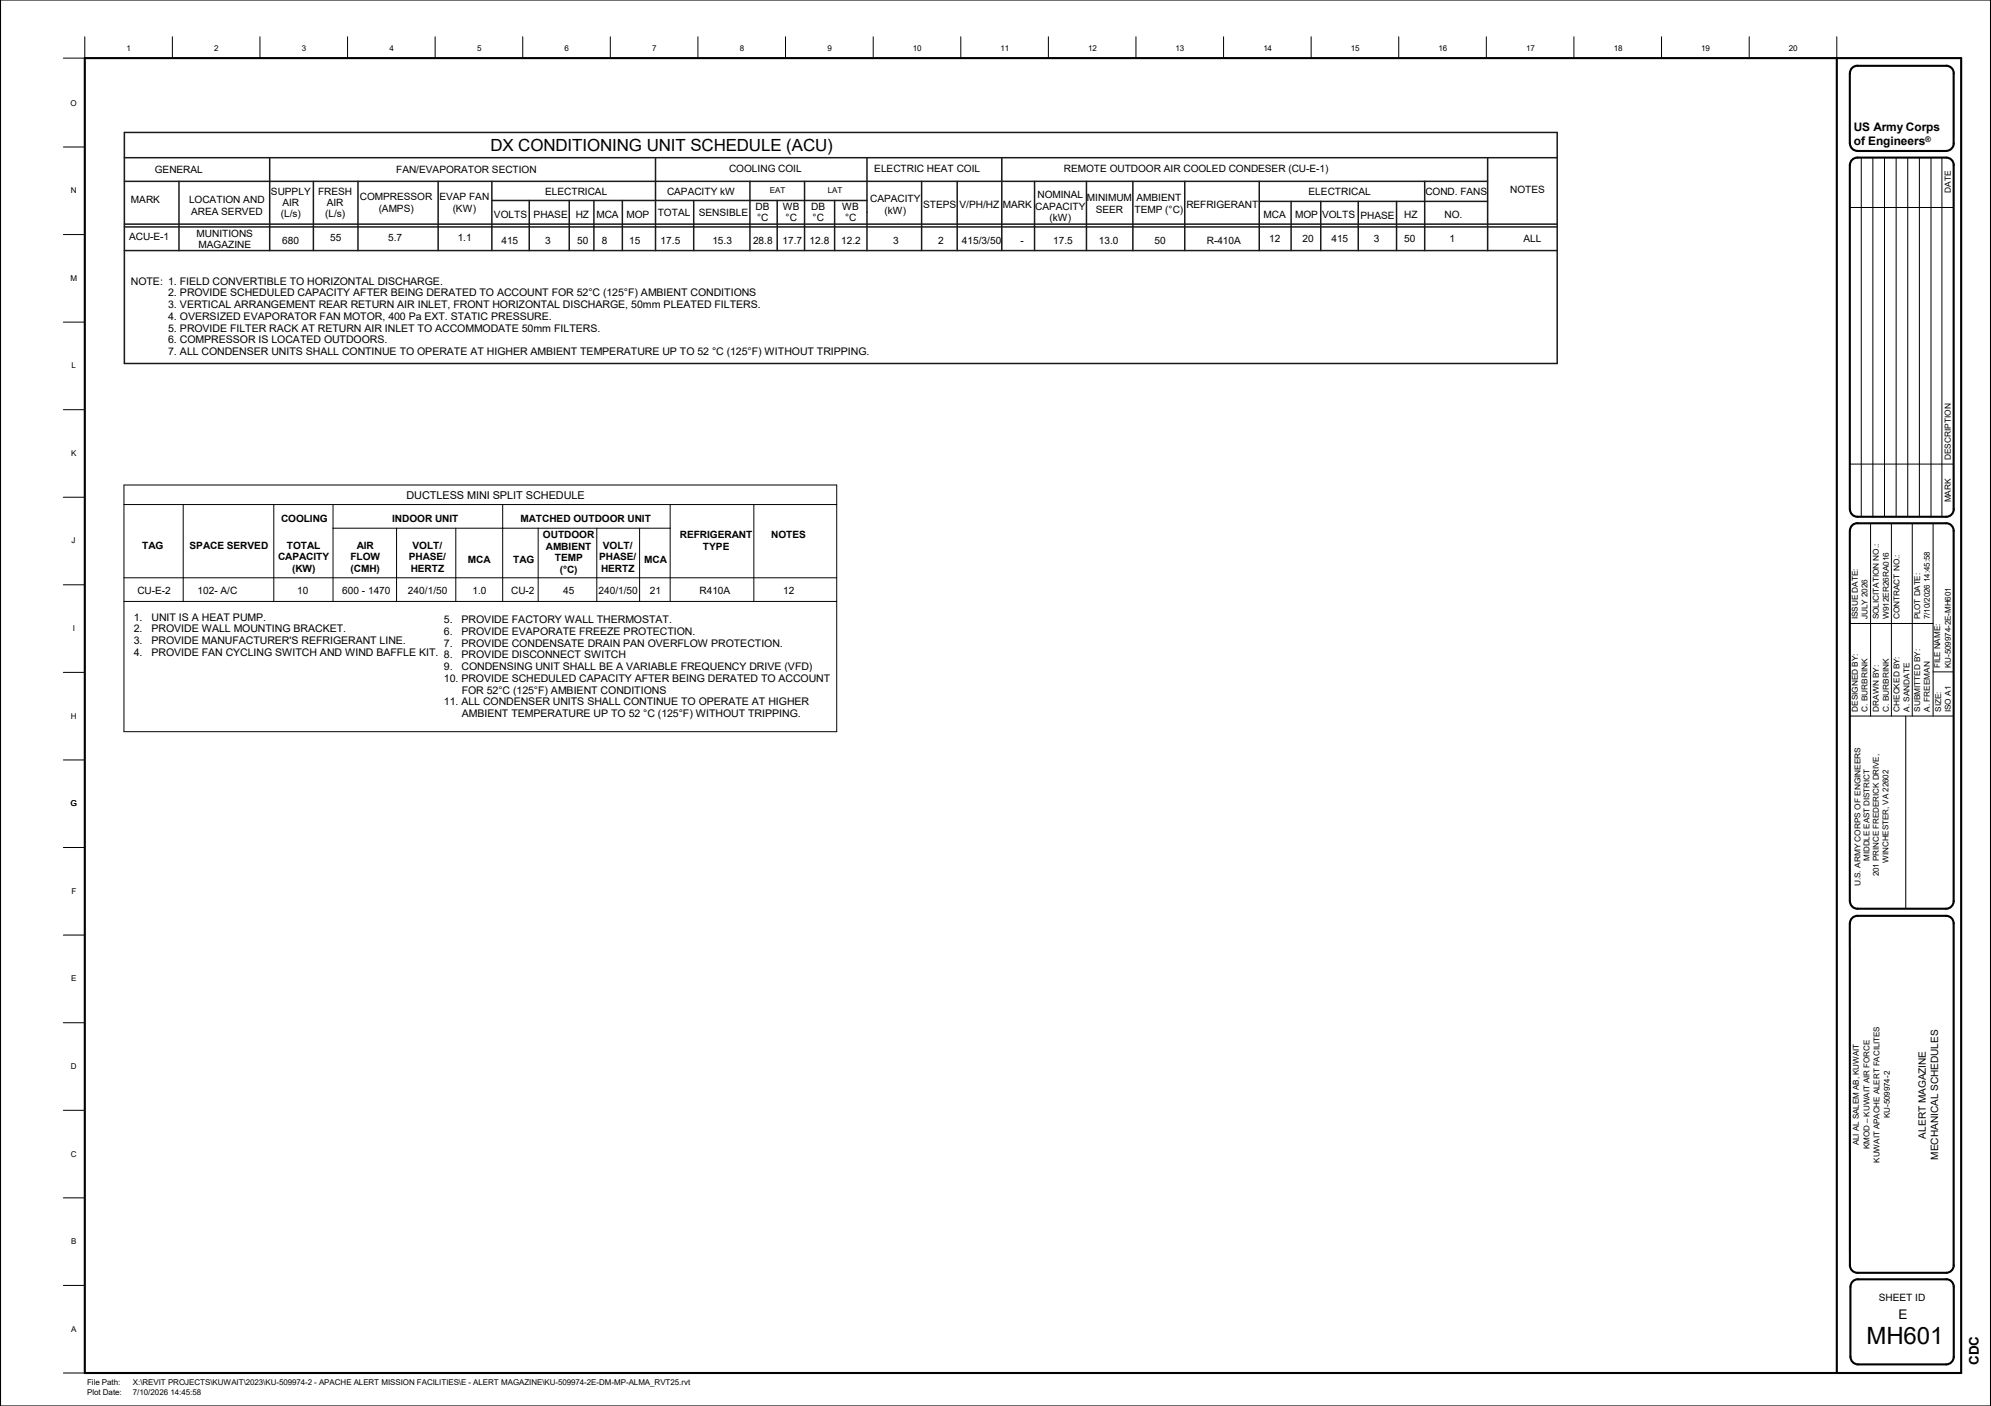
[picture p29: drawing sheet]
<svg xmlns="http://www.w3.org/2000/svg" width="841mm" height="594mm" viewBox="0 0 841 594" stroke-linecap="round" stroke-linejoin="round" font-family="sans-serif">
<defs><g id="words">
<text font-size="10.1" x="788.5" y="567.9">MH601</text>
<text font-size="7.1" x="207.2" y="63.9">DX CONDITIONING UNIT SCHEDULE (ACU)</text>
<g font-size="5.6">
<text x="802" y="557.4">E</text>
<text x="835.9" y="576.7" transform="rotate(-90 835.9 576.7)">CDC</text>
</g>
<g font-size="5">
<text x="783.1" y="55.5">US Army Corps</text>
<text x="783.1" y="61.3">of Engineers</text>
</g>
<text font-size="4.6" x="171.7" y="211">DUCTLESS MINI SPLIT SCHEDULE</text>
<g font-size="4.4">
<text x="55.3" y="120.3">NOTE:</text>
<text x="71" y="120.3">1. FIELD CONVERTIBLE TO HORIZONTAL DISCHARGE.</text>
<text x="71" y="125.3">2. PROVIDE SCHEDULED CAPACITY AFTER BEING DERATED TO ACCOUNT FOR 52°C (125°F) AMBIENT CONDITIONS</text>
<text x="71" y="130.2">3. VERTICAL ARRANGEMENT REAR RETURN AIR INLET, FRONT HORIZONTAL DISCHARGE, 50mm PLEATED FILTERS.</text>
<text x="71" y="135.2">4. OVERSIZED EVAPORATOR FAN MOTOR, 400 Pa EXT. STATIC PRESSURE.</text>
<text x="71" y="140.2">5. PROVIDE FILTER RACK AT RETURN AIR INLET TO ACCOMMODATE 50mm FILTERS.</text>
<text x="71" y="145.1">6. COMPRESSOR IS LOCATED OUTDOORS.</text>
<text x="71" y="150.1">7. ALL CONDENSER UNITS SHALL CONTINUE TO OPERATE AT HIGHER AMBIENT TEMPERATURE UP TO 52 °C (125°F) WITHOUT TRIPPING.</text>
<text x="56.5" y="262.2">1.</text>
<text x="64" y="262.2">UNIT IS A HEAT PUMP.</text>
<text x="187.5" y="263.3">5.</text>
<text x="195" y="263.3">PROVIDE FACTORY WALL THERMOSTAT.</text>
<text x="56.5" y="267.2">2.</text>
<text x="64" y="267.2">PROVIDE WALL MOUNTING BRACKET.</text>
<text x="187.5" y="268.3">6.</text>
<text x="195" y="268.3">PROVIDE EVAPORATE FREEZE PROTECTION.</text>
<text x="56.5" y="272.1">3.</text>
<text x="64" y="272.1">PROVIDE MANUFACTURER'S REFRIGERANT LINE.</text>
<text x="187.5" y="273.3">7.</text>
<text x="195" y="273.3">PROVIDE CONDENSATE DRAIN PAN OVERFLOW PROTECTION.</text>
<text x="56.5" y="277.1">4.</text>
<text x="64" y="277.1">PROVIDE FAN CYCLING SWITCH AND WIND BAFFLE KIT. 8.</text>
<text x="195" y="278.2">PROVIDE DISCONNECT SWITCH</text>
<text x="187.5" y="283.2">9.</text>
<text x="195" y="283.2">CONDENSING UNIT SHALL BE A VARIABLE FREQUENCY DRIVE (VFD)</text>
<text x="187.5" y="288.1">10. PROVIDE SCHEDULED CAPACITY AFTER BEING DERATED TO ACCOUNT</text>
<text x="195" y="293.1">FOR 52°C (125°F) AMBIENT CONDITIONS</text>
<text x="187.5" y="298">11. ALL CONDENSER UNITS SHALL CONTINUE TO OPERATE AT HIGHER</text>
<text x="195" y="303">AMBIENT TEMPERATURE UP TO 52 °C (125°F) WITHOUT TRIPPING.</text>
</g>
<g font-size="4.3">
<text x="65.4" y="73.1">GENERAL</text>
<text x="167.4" y="73.1">FAN/EVAPORATOR SECTION</text>
<text x="308" y="72.8">COOLING COIL</text>
<text x="369.3" y="72.8">ELECTRIC HEAT COIL</text>
<text x="449.4" y="72.8">REMOTE OUTDOOR AIR COOLED CONDESER (CU-E-1)</text>
<text x="230.3" y="82.5">ELECTRICAL</text>
<text x="281.8" y="82.5">CAPACITY kW</text>
<text x="552.7" y="82.4">ELECTRICAL</text>
<text x="602.1" y="82.4">COND. FANS</text>
<text x="637.9" y="81.6">NOTES</text>
<text x="55.3" y="85.9">MARK</text>
<text x="389.9" y="87.9">STEPS</text>
<text x="405.3" y="87.9">V/PH/HZ MARK</text>
<text x="501.1" y="87.9">REFRIGERANT</text>
<text x="208.7" y="91.9">VOLTS</text>
<text x="225.4" y="91.9">PHASE</text>
<text x="243.2" y="91.9">HZ</text>
<text x="251.9" y="91.9">MCA</text>
<text x="264.6" y="91.9">MOP</text>
<text x="277.8" y="91.4">TOTAL</text>
<text x="295.2" y="91.4">SENSIBLE</text>
<text x="533.8" y="92.2">MCA</text>
<text x="547" y="92.2">MOP</text>
<text x="558.5" y="92.2">VOLTS</text>
<text x="574.7" y="92.4">PHASE</text>
<text x="593.2" y="92.2">HZ</text>
<text x="610.2" y="92.2">NO.</text>
<text x="54.5" y="101.5">ACU-E-1</text>
<text x="139.5" y="101.9">55</text>
<text x="164" y="101.9">5.7</text>
<text x="193.3" y="101.9">1.1</text>
<text x="119.3" y="103.1">680</text>
<text x="211.8" y="103.1">415</text>
<text x="230.3" y="103.1">3</text>
<text x="243.8" y="103.1">50</text>
<text x="254.2" y="103.1">8</text>
<text x="265.8" y="103.1">15</text>
<text x="279.1" y="103.1">17.5</text>
<text x="300.9" y="103.1">15.3</text>
<text x="318.1" y="103.1">28.8</text>
<text x="330.6" y="103.1">17.7</text>
<text x="342" y="103.1">12.8</text>
<text x="355.3" y="103.1">12.2</text>
<text x="377.2" y="103.1">3</text>
<text x="396.2" y="103.1">2</text>
<text x="406.3" y="103.1">415/3/50</text>
<text x="431" y="103.1">-</text>
<text x="444.9" y="103.1">17.5</text>
<text x="464.2" y="103.1">13.0</text>
<text x="487.6" y="103.1">50</text>
<text x="509.8" y="103.1">R-410A</text>
<text x="536.1" y="102.3">12</text>
<text x="550.2" y="102.3">20</text>
<text x="562.4" y="102.3">415</text>
<text x="580.3" y="102.3">3</text>
<text x="593.2" y="102.2">50</text>
<text x="612.3" y="102.3">1</text>
<text x="643.5" y="102.2">ALL</text>
<text x="58" y="251.1">CU-E-2</text>
<text x="83.4" y="251.1">102- A/C</text>
<text x="125.5" y="251.1">10</text>
<text x="144.6" y="251.1">600 - 1470</text>
<text x="172.3" y="251.1">240/1/50</text>
<text x="199.6" y="251.1">1.0</text>
<text x="215.9" y="251.1">CU-2</text>
<text x="238" y="251.1">45</text>
<text x="252.8" y="251.1">240/1/50</text>
<text x="274.5" y="251.1">21</text>
<text x="295.5" y="251.1">R410A</text>
<text x="330.8" y="251.1">12</text>
<text x="813.6" y="481.1" transform="rotate(-90 813.6 481.1)">ALERT MAGAZINE</text>
<text x="818.7" y="490" transform="rotate(-90 818.7 490)">MECHANICAL SCHEDULES</text>
<text x="793.6" y="549.7">SHEET ID</text>
</g>
<g font-size="4.2">
<text x="114.5" y="82.3">SUPPLY</text>
<text x="134.4" y="82.3">FRESH</text>
<text x="438.2" y="83.8">NOMINAL</text>
<text x="79.8" y="85.9">LOCATION AND</text>
<text x="119.3" y="87.1">AIR</text>
<text x="138" y="87.1">AIR</text>
<text x="152" y="84.7">COMPRESSOR</text>
<text x="160" y="89.5">(AMPS)</text>
<text x="185.6" y="84.7">EVAP FAN</text>
<text x="191.3" y="89.5">(KW)</text>
<text x="319.2" y="88.6">DB</text>
<text x="330.7" y="88.6">WB</text>
<text x="342.6" y="88.6">DB</text>
<text x="355.8" y="88.6">WB</text>
<text x="367.6" y="85.5">CAPACITY</text>
<text x="437.3" y="88.6">CAPACITY</text>
<text x="459.1" y="85">MINIMUM</text>
<text x="462.9" y="89.8">SEER</text>
<text x="479.2" y="89.8">TEMP (°C)</text>
<text x="480.1" y="85">AMBIENT</text>
<text x="80.7" y="90.6">AREA SERVED</text>
<text x="118.7" y="91.8">(L/s)</text>
<text x="137.3" y="91.8">(L/s)</text>
<text x="319.8" y="93.4">°C</text>
<text x="331.9" y="93.4">°C</text>
<text x="343.2" y="93.4">°C</text>
<text x="357" y="93.4">°C</text>
<text x="373.6" y="90.3">(kW)</text>
<text x="443.3" y="93.3">(kW)</text>
<text x="83.1" y="100">MUNITIONS</text>
<text x="83.9" y="104.8">MAGAZINE</text>
<text x="118.7" y="220.4">COOLING</text>
<text x="165.7" y="220.4">INDOOR UNIT</text>
<text x="219.9" y="220.4">MATCHED OUTDOOR UNIT</text>
<text x="229.4" y="227.3">OUTDOOR</text>
<text x="287.2" y="227.3">REFRIGERANT</text>
<text x="325.8" y="227.3">NOTES</text>
<text x="60.1" y="231.9">TAG</text>
<text x="80.1" y="231.9">SPACE SERVED</text>
<text x="121.2" y="231.9">TOTAL</text>
<text x="150.7" y="231.9">AIR</text>
<text x="174.2" y="231.9">VOLT/</text>
<text x="230.6" y="232.2">AMBIENT</text>
<text x="254.6" y="231.9">VOLT/</text>
<text x="296.9" y="232.2">TYPE</text>
<text x="117.5" y="236.8">CAPACITY</text>
<text x="148" y="236.8">FLOW</text>
<text x="172.7" y="236.8">PHASE/</text>
<text x="197.7" y="237.9">MCA</text>
<text x="216.8" y="237.9">TAG</text>
<text x="234.3" y="237.2">TEMP</text>
<text x="253.1" y="236.8">PHASE/</text>
<text x="272.1" y="237.9">MCA</text>
<text x="123.4" y="241.8">(KW)</text>
<text x="148.1" y="241.8">(CMH)</text>
<text x="173.5" y="241.8">HERTZ</text>
<text x="236.4" y="242.2">(°C)</text>
<text x="253.9" y="241.8">HERTZ</text>
</g>
<g font-size="3.5">
<text x="824.1" y="81.4" transform="rotate(-90 824.1 81.4)">DATE</text>
<text x="824.1" y="194.4" transform="rotate(-90 824.1 194.4)">DESCRIPTION</text>
<text x="824.1" y="212.2" transform="rotate(-90 824.1 212.2)">MARK</text>
</g>
<g font-size="3.4">
<text x="53.5" y="21.5">1</text>
<text x="90.5" y="21.5">2</text>
<text x="127.5" y="21.5">3</text>
<text x="164.5" y="21.5">4</text>
<text x="201.5" y="21.5">5</text>
<text x="238.5" y="21.5">6</text>
<text x="275.5" y="21.5">7</text>
<text x="312.5" y="21.5">8</text>
<text x="349.5" y="21.5">9</text>
<text x="385.6" y="21.5">10</text>
<text x="422.6" y="21.5">11</text>
<text x="459.6" y="21.5">12</text>
<text x="496.6" y="21.5">13</text>
<text x="533.7" y="21.5">14</text>
<text x="570.7" y="21.5">15</text>
<text x="607.7" y="21.5">16</text>
<text x="644.7" y="21.5">17</text>
<text x="681.6" y="21.5">18</text>
<text x="718.6" y="21.5">19</text>
<text x="755.6" y="21.5">20</text>
<text x="29.8" y="44.6">O</text>
<text x="29.9" y="81.6">N</text>
<text x="325.2" y="81.7">EAT</text>
<text x="349.7" y="81.7">LAT</text>
<text x="29.8" y="118.6">M</text>
<text x="30.2" y="155.6">L</text>
<text x="30" y="192.6">K</text>
<text x="30.3" y="229.6">J</text>
<text x="784.8" y="261.7" transform="rotate(-90 784.8 261.7)">ISSUE DATE:</text>
<text x="788.9" y="261.7" transform="rotate(-90 788.9 261.7)">JULY 2026</text>
<text x="793.6" y="261.7" transform="rotate(-90 793.6 261.7)">SOLICITATION NO.:</text>
<text x="797.8" y="261.7" transform="rotate(-90 797.8 261.7)">W912ER26RA016</text>
<text x="802.4" y="261.7" transform="rotate(-90 802.4 261.7)">CONTRACT NO.:</text>
<text x="811.1" y="261.7" transform="rotate(-90 811.1 261.7)">PLOT DATE:</text>
<text x="815.2" y="261.7" transform="rotate(-90 815.2 261.7)">7/10/2026 14:45:58</text>
<text x="30.7" y="266.6">I</text>
<text x="819.6" y="282.3" transform="rotate(-90 819.6 282.3)">FILE NAME:</text>
<text x="824.1" y="282.3" transform="rotate(-90 824.1 282.3)">KU-509974-2E-MH601</text>
<text x="29.9" y="303.6">H</text>
<text x="784.8" y="300.8" transform="rotate(-90 784.8 300.8)">DESIGNED BY:</text>
<text x="788.9" y="300.8" transform="rotate(-90 788.9 300.8)">C. BURBRINK</text>
<text x="793.6" y="300.8" transform="rotate(-90 793.6 300.8)">DRAWN BY:</text>
<text x="797.8" y="300.8" transform="rotate(-90 797.8 300.8)">C. BURBRINK</text>
<text x="802.4" y="300.8" transform="rotate(-90 802.4 300.8)">CHECKED BY:</text>
<text x="806.6" y="300.8" transform="rotate(-90 806.6 300.8)">A. SANDATE</text>
<text x="811.1" y="300.8" transform="rotate(-90 811.1 300.8)">SUBMITTED BY:</text>
<text x="815.2" y="300.8" transform="rotate(-90 815.2 300.8)">A. FREEMAN</text>
<text x="820" y="300.8" transform="rotate(-90 820 300.8)">SIZE:</text>
<text x="824.1" y="300.9" transform="rotate(-90 824.1 300.9)">ISO A1</text>
<text x="29.8" y="340.6">G</text>
<text x="789.7" y="363.8" transform="rotate(-90 789.7 363.8)">MIDDLE EAST DISTRICT</text>
<text x="797.7" y="364.6" transform="rotate(-90 797.7 364.6)">WINCHESTER, VA 22602</text>
<text x="793.7" y="370.2" transform="rotate(-90 793.7 370.2)">201 PRINCE FREDERICK DRIVE,</text>
<text x="30.1" y="377.6">F</text>
<text x="785.8" y="374.5" transform="rotate(-90 785.8 374.5)">U.S. ARMY CORPS OF ENGINEERS</text>
<text x="30.1" y="414.7">E</text>
<text x="29.9" y="451.7">D</text>
<text x="798.3" y="472.5" transform="rotate(-90 798.3 472.5)">KU-509974-2</text>
<text x="785.2" y="483.9" transform="rotate(-90 785.2 483.9)">ALI AL SALEM AB, KUWAIT</text>
<text x="789.7" y="485.6" transform="rotate(-90 789.7 485.6)">KMOD – KUWAIT AIR FORCE</text>
<text x="29.9" y="488.8">C</text>
<text x="794" y="491.3" transform="rotate(-90 794 491.3)">KUWAIT APACHE ALERT FACILITES</text>
<text x="30" y="525.7">B</text>
<text x="30" y="562.7">A</text>
<text x="36.8" y="585.4">File Path:</text>
<text x="56.1" y="585.4">X:\REVIT PROJECTS\KUWAIT\2023\KU-509974-2 - APACHE ALERT MISSION FACILITIES\E - ALERT MAGAZINE\KU-509974-2E-DM-MP-ALMA_RVT25.rvt</text>
<text x="36.8" y="589.5">Plot Date:</text>
<text x="56.1" y="589.5">7/10/2026 14:45:58</text>
</g>
<text font-size="3.3" x="813.3" y="59.8">®</text>
</g></defs>
<g fill="none" stroke="#1a1a1a" stroke-width=".63">
<path d="M52.5 56h605.3v97.6h-605.3zM52.5 66.6h605.3M52.5 76.6h575.9M75.6 76.6v29.3M113.9 66.6v39.3M132.4 76.6v29.3M151.2 76.6v29.3M185.1 76.6v29.3M207.8 76.6v29.3M276.9 66.6v39.3M316.8 76.6v29.3M339.9 76.6v29.3"/>
<path d="M366.2 66.6v39.3M389.3 76.6v29.3M404.3 76.6v29.3M423.2 66.6v39.3M437 76.6v29.3M458.9 76.6v29.3M478.5 76.6v29.3M500.5 76.6v29.3M531.9 76.6v29.3M601.8 76.6v29.3M628.4 66.6v39.3M52.5 95.9h605.3"/>
<path d="M52.5 94.7h605.3M207.8 84.7h158.4M223.6 84.7v21.2M240.5 84.7v21.2M250.9 84.7v21.2M262.9 84.7v21.2M293 84.7v21.2M328.3 84.7v21.2M352.6 84.7v21.2M531.9 85.1h96.5M545.4 85.1v20.8M557.9 85.1v20.8"/>
<path d="M573.7 85.1v20.8M589.9 85.1v20.8M52.5 105.9h605.3"/>
</g>
<g fill="none" stroke="#000" stroke-width=".42">
<path d="M52.4 204.9h301v104.3h-301zM52.4 213.2h301M77.4 213.2v40.9M115.7 213.2v40.9M140.7 213.2v40.9M212.3 213.2v40.9M283.1 213.2v40.9M318.4 213.2v40.9M140.7 223.2h142.4M167.5 223.2v30.9M192.5 223.2v30.9M227.3 223.2v30.9"/>
<path d="M252.1 223.2v30.9M270.2 223.2v30.9M52.4 244.1h301M52.4 254.1h301"/>
</g>
<g fill="#fff">
<path d="M207.2 57.6h144.5v7.8h-144.5z"/>
<path d="M55.3 116.3h13.5v5h-13.5z"/>
<path d="M71 116.3h116.1v5h-116.1z"/>
<path d="M71 121.3h248.5v4.9h-248.5z"/>
<path d="M71 126.2h250.4v5h-250.4z"/>
<path d="M71 131.2h163.4v5h-163.4z"/>
<path d="M71 136.2h182.6v4.9h-182.6z"/>
<path d="M71 141.1h92.7v5h-92.7z"/>
<path d="M71 146.1h296.3v4.9h-296.3z"/>
</g>
<g fill="none" stroke="#000" stroke-width=".42">
<path d="M35.8 15.5v9.1h-9M72.8 15.5v9.1M109.8 15.5v9.1M146.8 15.5v9.1M183.8 15.5v9.1M220.8 15.5v9.1M257.8 15.5v9.1M294.8 15.5v9.1M331.8 15.5v9.1M368.9 15.5v9.1M405.8 15.5v9.1M442.8 15.5v9.1"/>
<path d="M479.8 15.5v9.1M516.8 15.5v9.1M553.8 15.5v9.1M590.8 15.5v9.1M627.8 15.5v9.1M664.8 15.5v9.1M701.8 15.5v9.1M738.9 15.5v9.1M775.9 15.5v9.1M26.8 62.1h9M786.2 66.6v151.8M791.1 66.6v151.8"/>
<path d="M796 66.6v151.8M800.9 66.6v151.8M805.9 66.6v151.8M810.8 66.6v151.8M815.7 66.6v151.8M820.3 66.6v151.8M26.8 99.1h9M781.4 87.7h43.8M26.8 136.1h9M26.8 173.1h9M781.4 196.1h43.8M26.8 210.1h9"/>
<path d="M790.2 221.1v81.5M799 221.1v81.5M807.8 221.1v81.5M816.6 221.1v81.5M26.8 247.1h9M781.4 263.4h35.2M26.8 284.1h9M816.6 283.9h8.6M781.4 302.6h43.8M805 302.6v81.4M26.8 321.1h9M26.8 358.1h9"/>
<path d="M26.8 395.1h9M26.8 432.1h9M26.8 469.1h9M26.8 506.1h9M26.8 543.1h9M26.8 580.1h9"/>
</g>
<g fill="none" stroke="#000" stroke-width=".89">
<path d="M0 0v594.1M841 0v594.1M35.8 24.6h792.6v555.5h-792.6v-555.5M775.9 24.6v555.5M781.4 31v29.6M784.6 27.8h37.5a3.1 3.1 0 0 1 3.1 3.2l.1 29.6a3.2 3.2 0 0 1-3.2 3.2h-37.5M784.6 27.8a3.1 3.1 0 0 0-3.2 3.1M781.4 69.8v145.4M781.4 60.6a3.2 3.2 0 0 0 3.2 3.2M784.6 66.6h37.5a3.2 3.2 0 0 1 3.2 3.2v145.4a3.2 3.2 0 0 1-3.2 3.2h-37.5M784.6 66.6a3.1 3.1 0 0 0-3.2 3.2M781.4 215.2a3.2 3.2 0 0 0 3.2 3.2"/>
<path d="M781.4 224.3v156.5M784.6 221.1h37.5M784.6 221.1a3.1 3.1 0 0 0-3.2 3.1M822.1 221.1a3.2 3.2 0 0 1 3.1 3.1M825.2 224.3v156.5a3.2 3.2 0 0 1-3.1 3.2h-37.5M781.4 380.8a3.2 3.2 0 0 0 3.2 3.2M784.6 387h37.5a3.2 3.2 0 0 1 3.1 3.1l.1 144.5a3.2 3.2 0 0 1-3.2 3.2h-37.5a3.2 3.2 0 0 1-3.2-3.2v-144.5M784.6 387a3.1 3.1 0 0 0-3.2 3.1M784.8 540.6h37.3M784.9 540.5a3.1 3.1 0 0 0-3.2 3.2M822.1 540.5a3.2 3.2 0 0 1 3.2 3.2M825.3 543.7v29.6a3.2 3.2 0 0 1-3.2 3.2h-37.2a3.2 3.2 0 0 1-3.2-3.2l-.1-29.6"/>
</g>
<g fill="#fff">
<path d="M56.5 258.2h55.9v5h-55.9z"/>
<path d="M56.5 263.2h89.7v4.9h-89.7z"/>
<path d="M56.5 268.1h115v5h-115z"/>
<path d="M56.5 273.1h128.8v5h-128.8z"/>
<path d="M187.5 259.3h96.4v5h-96.4z"/>
<path d="M187.5 264.3h106.3v5h-106.3z"/>
<path d="M187.5 269.3h143.2v4.9h-143.2z"/>
<path d="M187.5 274.2h78.1v5h-78.1z"/>
<path d="M187.5 279.2h155.7v4.9h-155.7z"/>
<path d="M187.5 284.1h163.4v5h-163.4z"/>
<path d="M187.5 289.1h7.5v4.9h-7.5z"/>
<path d="M195 289.1h86.5v4.9h-86.5z"/>
<path d="M187.5 294h154.3v5h-154.3z"/>
<path d="M187.5 299h7.5v5h-7.5z"/>
<path d="M195 299h143.3v5h-143.3z"/>
</g>
<use href="#words"/>
</svg>
